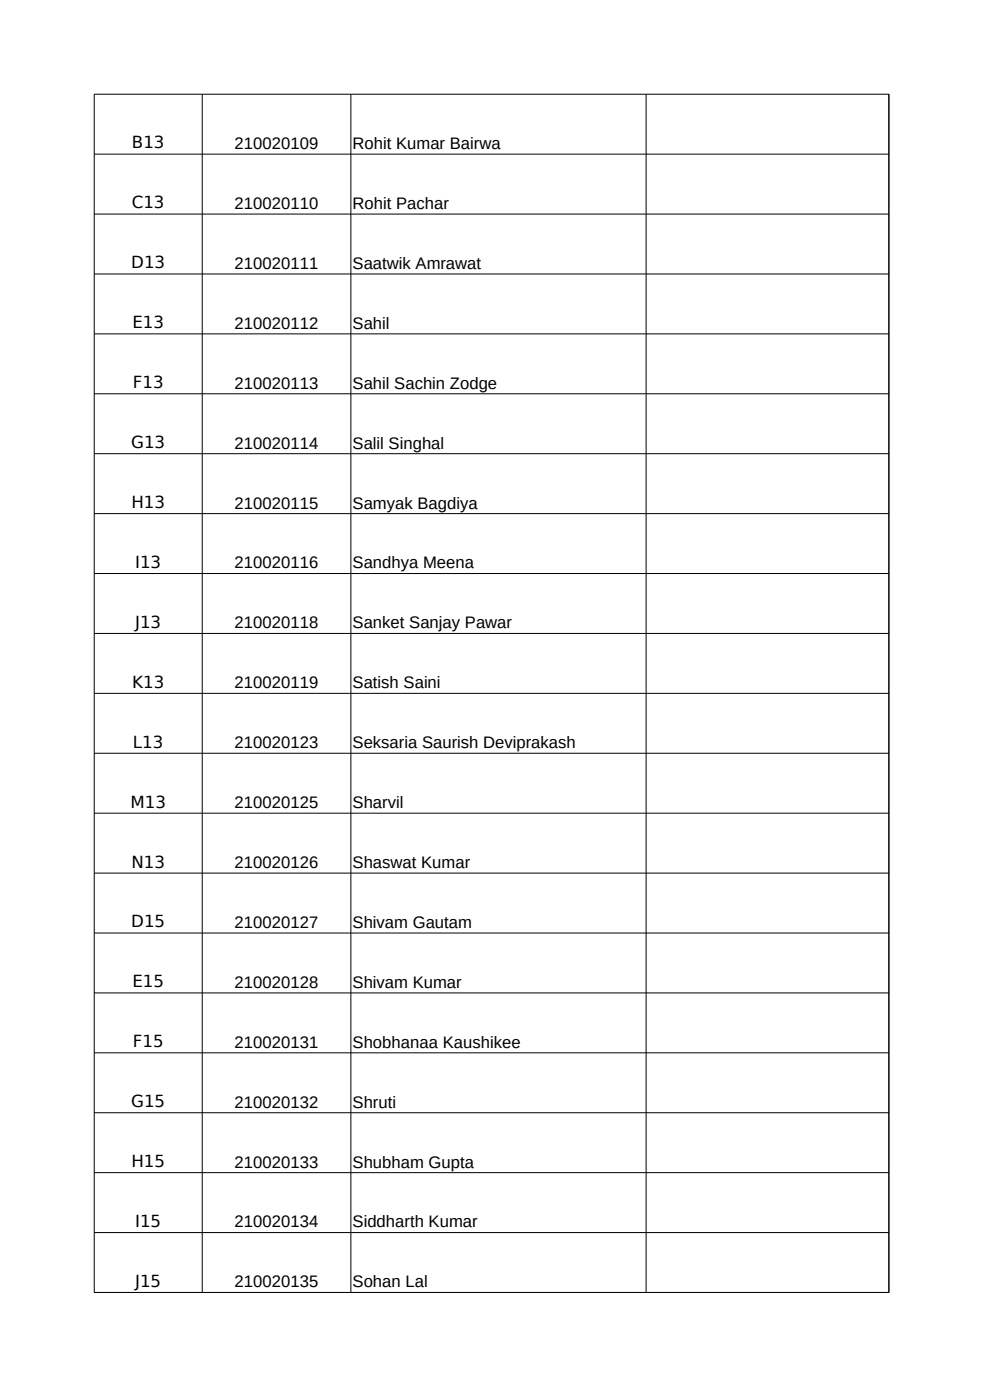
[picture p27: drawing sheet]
<svg xmlns="http://www.w3.org/2000/svg" width="210mm" height="297mm" viewBox="0 0 210 297" stroke-linecap="round" stroke-linejoin="round" font-family="sans-serif">
<defs><g id="words">
<g font-size="3.5">
<text x="28" y="31.5">B13</text>
<text x="49.8" y="31.6">210020109</text>
<text x="74.8" y="31.6">Rohit Kumar Bairwa</text>
<text x="27.9" y="44.2">C13</text>
<text x="49.8" y="44.3">210020110</text>
<text x="74.8" y="44.3">Rohit Pachar</text>
<text x="27.8" y="56.9">D13</text>
<text x="49.8" y="57">210020111</text>
<text x="74.8" y="57">Saatwik Amrawat</text>
<text x="28.1" y="69.6">E13</text>
<text x="49.8" y="69.7">210020112</text>
<text x="74.8" y="69.7">Sahil</text>
<text x="28.2" y="82.3">F13</text>
<text x="49.8" y="82.4">210020113</text>
<text x="74.8" y="82.4">Sahil Sachin Zodge</text>
<text x="27.8" y="95.1">G13</text>
<text x="49.8" y="95.2">210020114</text>
<text x="74.8" y="95.2">Salil Singhal</text>
<text x="27.9" y="107.8">H13</text>
<text x="49.8" y="107.9">210020115</text>
<text x="74.8" y="107.9">Samyak Bagdiya</text>
<text x="28.7" y="120.5">I13</text>
<text x="49.8" y="120.6">210020116</text>
<text x="74.8" y="120.6">Sandhya Meena</text>
<text x="28.7" y="133.2">J13</text>
<text x="49.8" y="133.3">210020118</text>
<text x="74.8" y="133.3">Sanket Sanjay Pawar</text>
<text x="28.1" y="145.9">K13</text>
<text x="49.8" y="146">210020119</text>
<text x="74.8" y="146">Satish Saini</text>
<text x="28.2" y="158.6">L13</text>
<text x="49.8" y="158.7">210020123</text>
<text x="74.8" y="158.7">Seksaria Saurish Deviprakash</text>
<text x="27.7" y="171.3">M13</text>
<text x="49.8" y="171.4">210020125</text>
<text x="74.8" y="171.4">Sharvil</text>
<text x="27.9" y="184">N13</text>
<text x="49.8" y="184.2">210020126</text>
<text x="74.8" y="184.2">Shaswat Kumar</text>
<text x="27.8" y="196.7">D15</text>
<text x="49.8" y="196.9">210020127</text>
<text x="74.8" y="196.9">Shivam Gautam</text>
<text x="28.1" y="209.4">E15</text>
<text x="49.8" y="209.6">210020128</text>
<text x="74.8" y="209.6">Shivam Kumar</text>
<text x="28.2" y="222.1">F15</text>
<text x="49.8" y="222.3">210020131</text>
<text x="74.8" y="222.3">Shobhanaa Kaushikee</text>
<text x="27.8" y="234.9">G15</text>
<text x="49.8" y="235">210020132</text>
<text x="74.8" y="235">Shruti</text>
<text x="27.9" y="247.6">H15</text>
<text x="49.8" y="247.7">210020133</text>
<text x="74.8" y="247.7">Shubham Gupta</text>
<text x="28.7" y="260.3">I15</text>
<text x="49.8" y="260.4">210020134</text>
<text x="74.8" y="260.4">Siddharth Kumar</text>
<text x="28.7" y="273">J15</text>
<text x="49.8" y="273.1">210020135</text>
<text x="74.8" y="273.1">Sohan Lal</text>
</g>
</g></defs>
<g fill="none" stroke="#000" stroke-width=".21">
<path d="M42.9 20v254.2M74.4 20v254.2M137.1 20v254.2M20 32.7h168.6M20 45.4h168.6M20 58.1h168.6M20 70.8h168.6M20 83.5h168.6M20 96.3h168.6M20 109h168.6M20 121.7h168.6M20 134.4h168.6"/>
<path d="M20 147.1h168.6M20 159.8h168.6M20 172.5h168.6M20 185.2h168.6M20 197.9h168.6M20 210.6h168.6M20 223.4h168.6M20 236.1h168.6M20 248.8h168.6M20 261.5h168.6M20 274.2h168.6M20 274.2v-254.2h168.6v254.2"/>
</g>
<use href="#words"/>
</svg>
